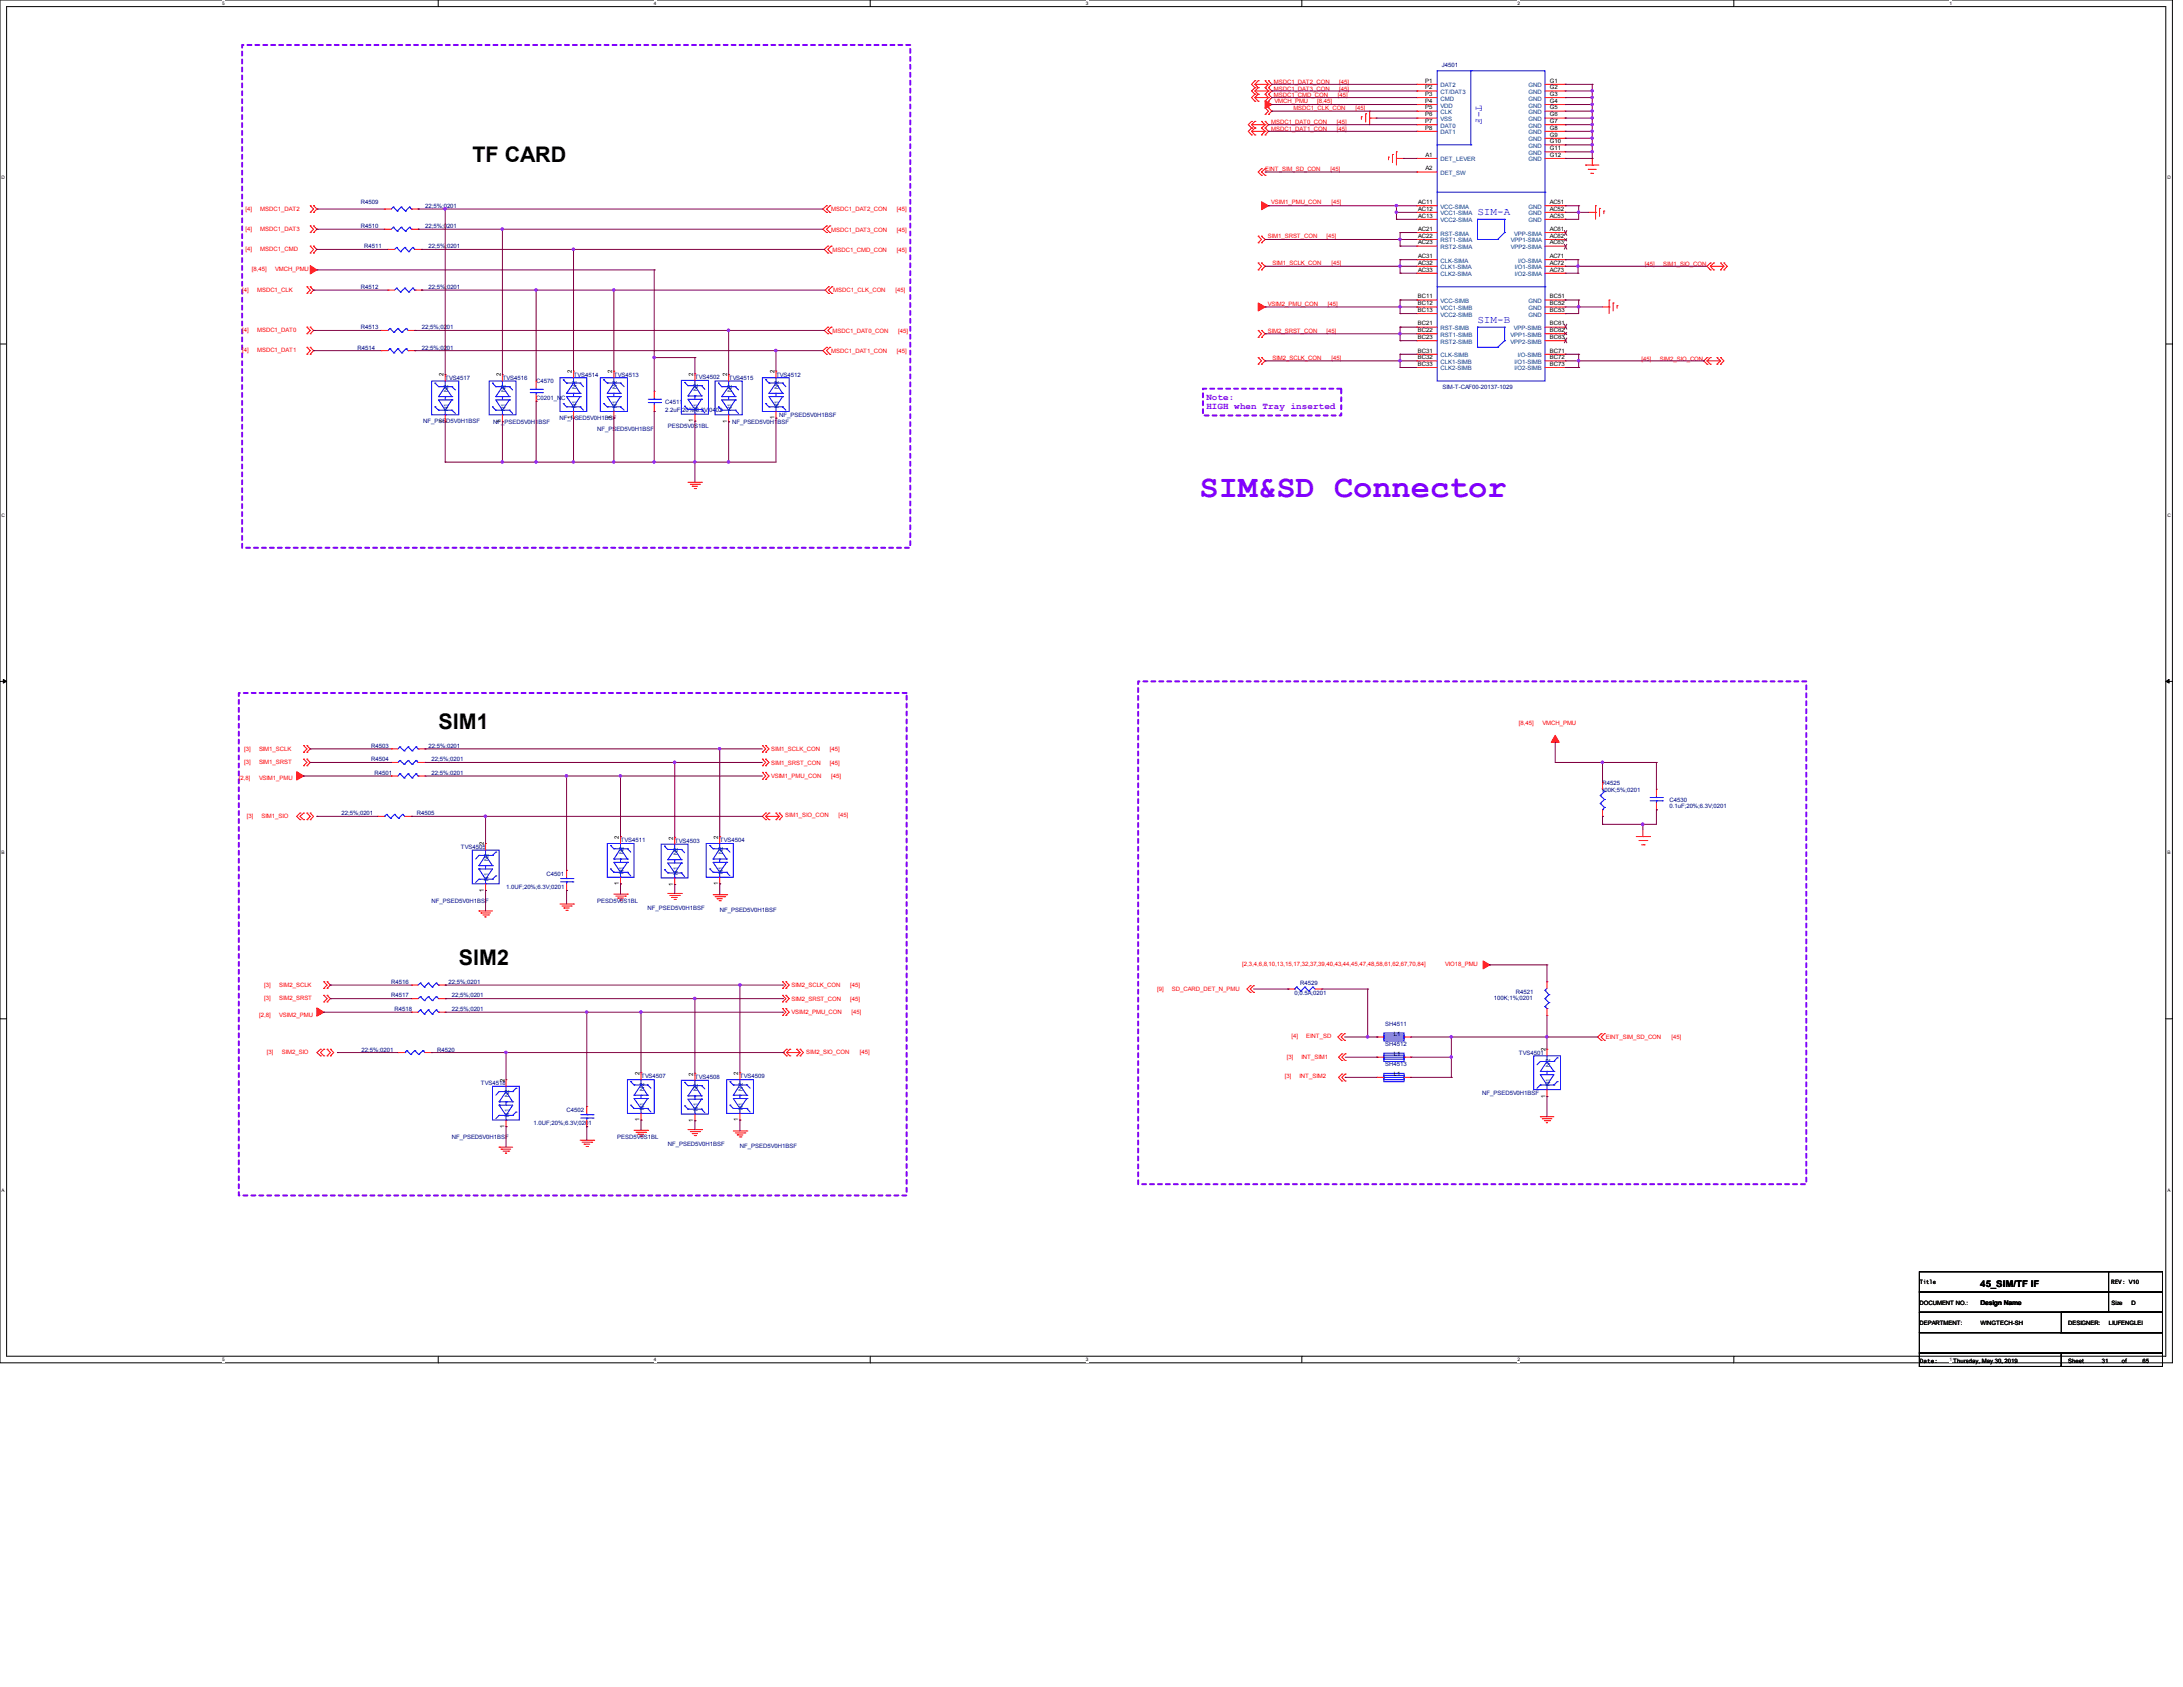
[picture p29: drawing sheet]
<svg xmlns="http://www.w3.org/2000/svg" width="279mm" height="216mm" viewBox="0 0 279 216" stroke-linecap="round" stroke-linejoin="round" font-family="sans-serif">
<defs><g id="words">
<text font-size="4.1" fill="#8000ff" x="153.5" y="63.5">SIM&amp;SD Connector</text>
<g font-size="2.8">
<text x="60.5" y="20.7">TF CARD</text>
<text x="56.1" y="93.3">SIM1</text>
<text x="58.7" y="123.5">SIM2</text>
</g>
<g font-size="1.4" fill="#00f">
<text x="188.9" y="13.4" transform="rotate(90 188.9 13.4)">T-F</text>
<text x="189.1" y="27.5">SIM-A</text>
<text x="189.1" y="41.3">SIM-B</text>
</g>
<g font-size="1.2" fill="#8000ff">
<text x="154.4" y="51.1">Note:</text>
<text x="154.4" y="52.3">HIGH when Tray inserted</text>
</g>
<text font-size="1.2" x="253.5" y="164.7">45_SIM/TF IF</text>
<g font-size=".8" fill="#f00">
<text x="163" y="10.7">MSDC1_DAT2_CON</text>
<text x="163" y="11.6">MSDC1_DAT3_CON</text>
<text x="171.4" y="10.7">[45]</text>
<text x="171.4" y="11.6">[45]</text>
<text x="162.7" y="15.9">MSDC1_DAT0_CON</text>
<text x="162.7" y="16.8">MSDC1_DAT1_CON</text>
<text x="163" y="12.4">MSDC1_CMD_CON</text>
<text x="163.1" y="13.1">VMCH_PMU</text>
<text x="165.5" y="14.1">MSDC1_CLK_CON</text>
<text x="168.6" y="13.1">[8,45]</text>
<text x="171.1" y="15.9">[45]</text>
<text x="171.1" y="16.8">[45]</text>
<text x="171.2" y="12.4">[45]</text>
<text x="173.5" y="14.1">[45]</text>
<text x="161.9" y="21.8">EINT_SIM_SD_CON</text>
<text x="170.3" y="21.8">[45]</text>
<text x="31.4" y="27">[4]</text>
<text x="31.4" y="29.5">[4]</text>
<text x="33.3" y="27">MSDC1_DAT2</text>
<text x="33.3" y="29.5">MSDC1_DAT3</text>
<text x="106.4" y="27.1">MSDC1_DAT2_CON</text>
<text x="106.4" y="29.6">MSDC1_DAT3_CON</text>
<text x="114.8" y="27.1">[45]</text>
<text x="114.8" y="29.6">[45]</text>
<text x="162.7" y="26.2">VSIM1_PMU_CON</text>
<text x="170.4" y="26.2">[45]</text>
<text x="31.4" y="32.1">[4]</text>
<text x="32.2" y="34.6">[8,45]</text>
<text x="33.3" y="32.1">MSDC1_CMD</text>
<text x="35.2" y="34.6">VMCH_PMU</text>
<text x="106.6" y="32.2">MSDC1_CMD_CON</text>
<text x="114.8" y="32.2">[45]</text>
<text x="162.3" y="30.5">SIM1_SRST_CON</text>
<text x="162.9" y="34">SIM1_SCLK_CON</text>
<text x="169.8" y="30.5">[45]</text>
<text x="170.4" y="34">[45]</text>
<text x="210.5" y="34">[45]</text>
<text x="212.9" y="34">SIM1_SIO_CON</text>
<text x="31" y="37.3">[4]</text>
<text x="32.9" y="37.3">MSDC1_CLK</text>
<text x="106.6" y="37.4">MSDC1_CLK_CON</text>
<text x="114.6" y="37.4">[45]</text>
<text x="162.3" y="39.1">VSIM2_PMU_CON</text>
<text x="169.9" y="39.1">[45]</text>
<text x="31" y="45.1">[4]</text>
<text x="31" y="42.5">[4]</text>
<text x="32.9" y="45.1">MSDC1_DAT1</text>
<text x="32.9" y="42.5">MSDC1_DAT0</text>
<text x="106.4" y="45.2">MSDC1_DAT1_CON</text>
<text x="106.6" y="42.6">MSDC1_DAT0_CON</text>
<text x="114.8" y="45.2">[45]</text>
<text x="114.9" y="42.6">[45]</text>
<text x="162.3" y="42.6">SIM2_SRST_CON</text>
<text x="162.9" y="46.1">SIM2_SCLK_CON</text>
<text x="169.8" y="42.6">[45]</text>
<text x="170.4" y="46.1">[45]</text>
<text x="210.1" y="46.1">[45]</text>
<text x="212.4" y="46.1">SIM2_SIO_CON</text>
<text x="194.4" y="92.8">[8,45]</text>
<text x="197.4" y="92.8">VMCH_PMU</text>
<text x="30.6" y="99.9">[2,8]</text>
<text x="31.2" y="96.1">[3]</text>
<text x="31.2" y="97.8">[3]</text>
<text x="33.1" y="96.1">SIM1_SCLK</text>
<text x="33.1" y="97.8">SIM1_SRST</text>
<text x="33.1" y="99.9">VSIM1_PMU</text>
<text x="98.7" y="96.1">SIM1_SCLK_CON</text>
<text x="98.7" y="97.9">SIM1_SRST_CON</text>
<text x="98.7" y="99.6">VSIM1_PMU_CON</text>
<text x="106.2" y="96.1">[45]</text>
<text x="106.2" y="97.9">[45]</text>
<text x="106.4" y="99.6">[45]</text>
<text x="31.6" y="104.7">[3]</text>
<text x="33.5" y="104.7">SIM1_SIO</text>
<text x="100.5" y="104.6">SIM1_SIO_CON</text>
<text x="107.3" y="104.6">[45]</text>
<text x="159" y="123.6">[2,3,4,6,8,10,13,15,17,32,37,39,40,43,44,45,47,48,58,61,62,67,70,84]</text>
<text x="185" y="123.6">VIO18_PMU</text>
<text x="33.1" y="130.1">[2,8]</text>
<text x="33.8" y="126.3">[3]</text>
<text x="33.8" y="128">[3]</text>
<text x="35.7" y="126.3">SIM2_SCLK</text>
<text x="35.7" y="128">SIM2_SRST</text>
<text x="35.7" y="130.1">VSIM2_PMU</text>
<text x="101.3" y="126.4">SIM2_SCLK_CON</text>
<text x="101.3" y="128.1">SIM2_SRST_CON</text>
<text x="101.3" y="129.8">VSIM2_PMU_CON</text>
<text x="108.8" y="126.4">[45]</text>
<text x="108.8" y="128.1">[45]</text>
<text x="109" y="129.8">[45]</text>
<text x="148.1" y="126.9">[9]</text>
<text x="150" y="126.9">SD_CARD_DET_N_PMU</text>
<text x="34.2" y="134.9">[3]</text>
<text x="36.1" y="134.9">SIM2_SIO</text>
<text x="103.2" y="134.8">SIM2_SIO_CON</text>
<text x="110" y="134.8">[45]</text>
<text x="164.7" y="135.5">[3]</text>
<text x="165.3" y="132.8">[4]</text>
<text x="166.6" y="135.5">INT_SIM1</text>
<text x="167.2" y="132.8">EINT_SD</text>
<text x="205.5" y="133">EINT_SIM_SD_CON</text>
<text x="213.9" y="133">[45]</text>
<text x="164.4" y="138">[3]</text>
<text x="166.3" y="138">INT_SIM2</text>
</g>
<g font-size=".8">
<text x="182.4" y="10.6">P1</text>
<text x="182.4" y="11.4">P2</text>
<text x="198.3" y="10.6">G1</text>
<text x="198.3" y="11.4">G2</text>
<text x="182.4" y="12.3">P3</text>
<text x="182.4" y="13.2">P4</text>
<text x="182.4" y="14">P5</text>
<text x="182.4" y="14.9">P6</text>
<text x="182.4" y="15.7">P7</text>
<text x="182.4" y="16.6">P8</text>
<text x="198.3" y="12.3">G3</text>
<text x="198.3" y="13.2">G4</text>
<text x="198.3" y="14">G5</text>
<text x="198.3" y="14.9">G6</text>
<text x="198.3" y="15.7">G7</text>
<text x="198.3" y="16.6">G8</text>
<text x="198.3" y="17.5">G9</text>
<text x="182.5" y="20.1">A1</text>
<text x="182.5" y="21.8">A2</text>
<text x="198.3" y="18.3">G10</text>
<text x="198.3" y="19.2">G11</text>
<text x="198.3" y="20.1">G12</text>
<text x="181.5" y="26.1">AC11</text>
<text x="181.5" y="27">AC12</text>
<text x="181.5" y="27.9">AC13</text>
<text x="181.5" y="29.5">AC21</text>
<text x="198.3" y="29.5">AC61</text>
<text x="198.3" y="26.1">AC51</text>
<text x="198.3" y="27">AC52</text>
<text x="198.3" y="27.9">AC53</text>
<text x="181.5" y="33">AC31</text>
<text x="181.5" y="33.9">AC32</text>
<text x="181.5" y="34.8">AC33</text>
<text x="181.5" y="30.4">AC22</text>
<text x="181.5" y="31.3">AC23</text>
<text x="198.3" y="30.4">AC62</text>
<text x="198.3" y="31.3">AC63</text>
<text x="198.3" y="33">AC71</text>
<text x="198.3" y="33.9">AC72</text>
<text x="198.3" y="34.8">AC73</text>
<text x="181.5" y="38.2">BC11</text>
<text x="181.5" y="39.1">BC12</text>
<text x="181.5" y="39.9">BC13</text>
<text x="181.5" y="41.7">BC21</text>
<text x="198.3" y="41.7">BC61</text>
<text x="198.3" y="38.2">BC51</text>
<text x="198.3" y="39.1">BC52</text>
<text x="198.3" y="39.9">BC53</text>
<text x="73.2" y="47.8" transform="rotate(-90 73.2 47.8)">2</text>
<text x="78.4" y="47.8" transform="rotate(-90 78.4 47.8)">2</text>
<text x="99.1" y="47.8" transform="rotate(-90 99.1 47.8)">2</text>
<text x="181.5" y="45.1">BC31</text>
<text x="181.5" y="46">BC32</text>
<text x="181.5" y="46.8">BC33</text>
<text x="181.5" y="42.5">BC22</text>
<text x="181.5" y="43.4">BC23</text>
<text x="198.3" y="46">BC72</text>
<text x="198.3" y="46.8">BC73</text>
<text x="198.3" y="45.1">BC71</text>
<text x="198.3" y="42.5">BC62</text>
<text x="198.3" y="43.4">BC63</text>
<text x="56.8" y="48.2" transform="rotate(-90 56.8 48.2)">2</text>
<text x="64.1" y="48.2" transform="rotate(-90 64.1 48.2)">2</text>
<text x="73.2" y="53.7" transform="rotate(-90 73.2 53.7)">1</text>
<text x="78.4" y="53.7" transform="rotate(-90 78.4 53.7)">1</text>
<text x="88.7" y="48.1" transform="rotate(-90 88.7 48.1)">2</text>
<text x="93.1" y="48.2" transform="rotate(-90 93.1 48.2)">2</text>
<text x="99.1" y="53.7" transform="rotate(-90 99.1 53.7)">1</text>
<text x="56.8" y="54.1" transform="rotate(-90 56.8 54.1)">1</text>
<text x="64.1" y="54.1" transform="rotate(-90 64.1 54.1)">1</text>
<text x="88.7" y="54" transform="rotate(-90 88.7 54)">1</text>
<text x="93.1" y="54.1" transform="rotate(-90 93.1 54.1)">1</text>
<text x="79.2" y="107.4" transform="rotate(-90 79.2 107.4)">2</text>
<text x="86.2" y="107.4" transform="rotate(-90 86.2 107.4)">2</text>
<text x="91.9" y="107.4" transform="rotate(-90 91.9 107.4)">2</text>
<text x="61.9" y="108.2" transform="rotate(-90 61.9 108.2)">2</text>
<text x="79.2" y="113.3" transform="rotate(-90 79.2 113.3)">1</text>
<text x="86.2" y="113.4" transform="rotate(-90 86.2 113.4)">1</text>
<text x="91.9" y="113.3" transform="rotate(-90 91.9 113.3)">1</text>
<text x="61.9" y="114.1" transform="rotate(-90 61.9 114.1)">1</text>
<text x="81.8" y="137.6" transform="rotate(-90 81.8 137.6)">2</text>
<text x="88.7" y="137.7" transform="rotate(-90 88.7 137.7)">2</text>
<text x="94.5" y="137.6" transform="rotate(-90 94.5 137.6)">2</text>
<text x="178.4" y="135.2">L1</text>
<text x="178.4" y="137.8">L1</text>
<text x="178.4" y="132.6">L1</text>
<text x="197.8" y="134.5" transform="rotate(-90 197.8 134.5)">2</text>
<text x="64.6" y="138.4" transform="rotate(-90 64.6 138.4)">2</text>
<text x="81.8" y="143.5" transform="rotate(-90 81.8 143.5)">1</text>
<text x="88.7" y="143.6" transform="rotate(-90 88.7 143.6)">1</text>
<text x="94.5" y="143.5" transform="rotate(-90 94.5 143.5)">1</text>
<text x="197.8" y="140.5" transform="rotate(-90 197.8 140.5)">1</text>
<text x="64.6" y="144.4" transform="rotate(-90 64.6 144.4)">1</text>
<text x="245.7" y="167">DOCUMENT NO.:</text>
<text x="245.7" y="164.3">Title</text>
<text x="253.5" y="167">Design Name</text>
<text x="270.2" y="164.3">REV: V10</text>
<text x="270.2" y="167">Size</text>
<text x="272.8" y="167">D</text>
<text x="245.7" y="169.5">DEPARTMENT:</text>
<text x="253.5" y="169.5">WINGTECH-SH</text>
<text x="264.7" y="169.5">DESIGNER:</text>
<text x="269.9" y="169.5">LIUFENGLEI</text>
<text x="245.7" y="174.4">Date:</text>
<text x="250" y="174.4">Thursday, May 30, 2019</text>
<text x="264.7" y="174.4">Sheet</text>
<text x="269" y="174.4">31</text>
<text x="271.6" y="174.4">of</text>
<text x="274.2" y="174.4">65</text>
</g>
<g font-size=".8" fill="#004080">
<text x="184.4" y="11.2">DAT2</text>
<text x="195.6" y="11.2">GND</text>
<text x="184.4" y="12">CT/DAT3</text>
<text x="184.4" y="12.9">CMD</text>
<text x="184.4" y="13.8">VDD</text>
<text x="184.4" y="14.6">CLK</text>
<text x="184.4" y="15.5">VSS</text>
<text x="184.4" y="16.3">DAT0</text>
<text x="184.4" y="17.2">DAT1</text>
<text x="195.6" y="12">GND</text>
<text x="195.6" y="12.9">GND</text>
<text x="195.6" y="13.8">GND</text>
<text x="195.6" y="14.6">GND</text>
<text x="195.6" y="15.5">GND</text>
<text x="195.6" y="16.3">GND</text>
<text x="195.6" y="17.2">GND</text>
<text x="184.4" y="20.7">DET_LEVER</text>
<text x="184.4" y="22.4">DET_SW</text>
<text x="195.6" y="18.1">GND</text>
<text x="195.6" y="18.9">GND</text>
<text x="195.6" y="19.8">GND</text>
<text x="195.6" y="20.7">GND</text>
<text x="184.4" y="26.7">VCC-SIMA</text>
<text x="184.4" y="27.6">VCC1-SIMA</text>
<text x="184.4" y="28.4">VCC2-SIMA</text>
<text x="195.6" y="26.7">GND</text>
<text x="195.6" y="27.6">GND</text>
<text x="195.6" y="28.4">GND</text>
<text x="184.4" y="30.1">RST-SIMA</text>
<text x="184.4" y="31">RST1-SIMA</text>
<text x="184.4" y="33.6">CLK-SIMA</text>
<text x="184.4" y="34.5">CLK1-SIMA</text>
<text x="184.4" y="31.9">RST2-SIMA</text>
<text x="184.4" y="35.3">CLK2-SIMA</text>
<text x="193.4" y="31">VPP1-SIMA</text>
<text x="193.4" y="31.9">VPP2-SIMA</text>
<text x="193.8" y="30.1">VPP-SIMA</text>
<text x="193.9" y="34.5">I/O1-SIMA</text>
<text x="193.9" y="35.3">I/O2-SIMA</text>
<text x="194.3" y="33.6">I/O-SIMA</text>
<text x="184.4" y="38.8">VCC-SIMB</text>
<text x="184.4" y="39.7">VCC1-SIMB</text>
<text x="184.4" y="40.5">VCC2-SIMB</text>
<text x="195.6" y="38.8">GND</text>
<text x="195.6" y="39.7">GND</text>
<text x="195.6" y="40.5">GND</text>
<text x="184.4" y="42.2">RST-SIMB</text>
<text x="184.4" y="45.7">CLK-SIMB</text>
<text x="184.4" y="43.1">RST1-SIMB</text>
<text x="184.4" y="46.6">CLK1-SIMB</text>
<text x="184.4" y="44">RST2-SIMB</text>
<text x="184.4" y="47.4">CLK2-SIMB</text>
<text x="193.3" y="43.1">VPP1-SIMB</text>
<text x="193.3" y="44">VPP2-SIMB</text>
<text x="193.8" y="42.2">VPP-SIMB</text>
<text x="193.9" y="46.6">I/O1-SIMB</text>
<text x="193.9" y="47.4">I/O2-SIMB</text>
<text x="194.3" y="45.7">I/O-SIMB</text>
<text x="57.4" y="52.7" transform="rotate(-90 57.4 52.7)">N1</text>
<text x="57.4" y="50.2" transform="rotate(-90 57.4 50.2)">N2</text>
<text x="64.7" y="52.7" transform="rotate(-90 64.7 52.7)">N1</text>
<text x="64.7" y="50.2" transform="rotate(-90 64.7 50.2)">N2</text>
<text x="73.8" y="52.2" transform="rotate(-90 73.8 52.2)">N1</text>
<text x="73.8" y="49.7" transform="rotate(-90 73.8 49.7)">N2</text>
<text x="79" y="52.2" transform="rotate(-90 79 52.2)">N1</text>
<text x="79" y="49.7" transform="rotate(-90 79 49.7)">N2</text>
<text x="89.3" y="52.6" transform="rotate(-90 89.3 52.6)">N1</text>
<text x="89.3" y="50.1" transform="rotate(-90 89.3 50.1)">N2</text>
<text x="93.6" y="52.7" transform="rotate(-90 93.6 52.7)">N1</text>
<text x="93.6" y="50.2" transform="rotate(-90 93.6 50.2)">N2</text>
<text x="99.7" y="52.2" transform="rotate(-90 99.7 52.2)">N1</text>
<text x="99.7" y="49.7" transform="rotate(-90 99.7 49.7)">N2</text>
<text x="62.5" y="112.7" transform="rotate(-90 62.5 112.7)">N1</text>
<text x="62.5" y="110.2" transform="rotate(-90 62.5 110.2)">N2</text>
<text x="79.8" y="111.8" transform="rotate(-90 79.8 111.8)">N1</text>
<text x="79.8" y="109.3" transform="rotate(-90 79.8 109.3)">N2</text>
<text x="86.7" y="111.9" transform="rotate(-90 86.7 111.9)">N1</text>
<text x="86.7" y="109.4" transform="rotate(-90 86.7 109.4)">N2</text>
<text x="92.5" y="111.8" transform="rotate(-90 92.5 111.8)">N1</text>
<text x="92.5" y="109.3" transform="rotate(-90 92.5 109.3)">N2</text>
<text x="198.4" y="136.5" transform="rotate(-90 198.4 136.5)">N2</text>
<text x="65.2" y="142.9" transform="rotate(-90 65.2 142.9)">N1</text>
<text x="65.2" y="140.4" transform="rotate(-90 65.2 140.4)">N2</text>
<text x="82.4" y="142.1" transform="rotate(-90 82.4 142.1)">N1</text>
<text x="82.4" y="139.6" transform="rotate(-90 82.4 139.6)">N2</text>
<text x="89.3" y="142.2" transform="rotate(-90 89.3 142.2)">N1</text>
<text x="89.3" y="139.7" transform="rotate(-90 89.3 139.7)">N2</text>
<text x="95.1" y="142.1" transform="rotate(-90 95.1 142.1)">N1</text>
<text x="95.1" y="139.6" transform="rotate(-90 95.1 139.6)">N2</text>
<text x="198.4" y="139" transform="rotate(-90 198.4 139)">N1</text>
</g>
<g font-size=".8" fill="#000080">
<text x="184.5" y="8.6">J4501</text>
<text x="46.2" y="26.2">R4509</text>
<text x="46.2" y="29.2">R4510</text>
<text x="54.4" y="26.6">22;5%;0201</text>
<text x="54.4" y="29.2">22;5%;0201</text>
<text x="46.6" y="31.8">R4511</text>
<text x="54.8" y="31.8">22;5%;0201</text>
<text x="46.2" y="37">R4512</text>
<text x="54.8" y="37">22;5%;0201</text>
<text x="45.8" y="44.7">R4514</text>
<text x="46.2" y="42.2">R4513</text>
<text x="54" y="42.2">22;5%;0201</text>
<text x="54" y="44.7">22;5%;0201</text>
<text x="57" y="48.6">TVS4517</text>
<text x="64.3" y="48.6">TVS4516</text>
<text x="68.6" y="49.1">C4570</text>
<text x="68.6" y="51.2">C0201_NC</text>
<text x="71.6" y="53.8">NF_PSED5V0H1BSF</text>
<text x="73.4" y="48.2">TVS4514</text>
<text x="78.6" y="48.2">TVS4513</text>
<text x="85.1" y="51.6">C4511</text>
<text x="85.1" y="52.7">2.2uF;20%;6.3V;0402</text>
<text x="88.9" y="48.6">TVS4502</text>
<text x="93.3" y="48.6">TVS4515</text>
<text x="99.3" y="48.2">TVS4512</text>
<text x="99.7" y="53.4">NF_PSED5V0H1BSF</text>
<text x="184.6" y="49.8">SIM-T-CAF00-20137-1029</text>
<text x="54.1" y="54.1">NF_PSE</text>
<text x="57.1" y="54.1">D5V0H1BSF</text>
<text x="63.1" y="54.2">NF_PSED5V0H1BSF</text>
<text x="76.4" y="55.1">NF_PSED5V0H1BSF</text>
<text x="85.5" y="54.8">PESD5V0S1BL</text>
<text x="93.7" y="54.2">NF_PSED5V0H1BSF</text>
<text x="47.5" y="95.7">R4503</text>
<text x="54.8" y="95.7">22;5%;0201</text>
<text x="47.5" y="97.4">R4504</text>
<text x="47.9" y="99.1">R4501</text>
<text x="55.2" y="97.4">22;5%;0201</text>
<text x="55.2" y="99.1">22;5%;0201</text>
<text x="204.9" y="101.3">100K;5%;0201</text>
<text x="205.1" y="100.5">R4525</text>
<text x="43.7" y="104.4">22;5%;0201</text>
<text x="53.3" y="104.4">R4505</text>
<text x="79.4" y="107.8">TVS4511</text>
<text x="86.4" y="107.9">TVS4503</text>
<text x="92.1" y="107.8">TVS4504</text>
<text x="213.7" y="102.6">C4530</text>
<text x="213.7" y="103.4">0.1uF;20%;6.3V;0201</text>
<text x="59" y="108.7">TVS4505</text>
<text x="64.8" y="113.8">1.0UF;20%;6.3V;0201</text>
<text x="69.9" y="112.1">C4501</text>
<text x="55.2" y="115.6">NF_PSED5V0H1BSF</text>
<text x="76.4" y="115.6">PESD5V0S1BL</text>
<text x="82.9" y="116.4">NF_PSED5V0H1BSF</text>
<text x="92.1" y="116.8">NF_PSED5V0H1BSF</text>
<text x="50.1" y="125.9">R4516</text>
<text x="57.4" y="125.9">22;5%;0201</text>
<text x="50.1" y="127.6">R4517</text>
<text x="50.5" y="129.4">R4518</text>
<text x="57.8" y="129.4">22;5%;0201</text>
<text x="57.8" y="127.6">22;5%;0201</text>
<text x="165.7" y="127.3">0;0.5A;0201</text>
<text x="166.4" y="126">R4529</text>
<text x="177.3" y="131.3">SH4511</text>
<text x="191.2" y="128">100K;1%;0201</text>
<text x="194" y="127.2">R4521</text>
<text x="46.3" y="134.6">22;5%;0201</text>
<text x="56" y="134.6">R4520</text>
<text x="177.3" y="133.9">SH4512</text>
<text x="177.3" y="136.4">SH4513</text>
<text x="194.4" y="135">TVS4501</text>
<text x="61.6" y="138.9">TVS4518</text>
<text x="68.3" y="144">1.0UF;20%;6.3V;0201</text>
<text x="72.5" y="142.3">C4502</text>
<text x="82" y="138">TVS4507</text>
<text x="88.9" y="138.1">TVS4508</text>
<text x="94.7" y="138">TVS4509</text>
<text x="189.7" y="140.2">NF_PSED5V0H1BSF</text>
<text x="57.8" y="145.8">NF_PSED5V0H1BSF</text>
<text x="79" y="145.8">PESD5V0S1BL</text>
<text x="85.5" y="146.6">NF_PSED5V0H1BSF</text>
<text x="94.7" y="147">NF_PSED5V0H1BSF</text>
</g>
<g font-size=".6">
<text x="28.4" y=".6">5</text>
<text x="83.7" y=".6">4</text>
<text x="139" y=".6">3</text>
<text x="194.2" y=".6">2</text>
<text x="249.5" y=".6">1</text>
<text x=".2" y="22.9">D</text>
<text x="277.4" y="22.9">D</text>
<text x=".2" y="66.1">C</text>
<text x="277.4" y="66.1">C</text>
<text x=".2" y="109.3">B</text>
<text x="277.4" y="109.3">B</text>
<text x=".2" y="152.5">A</text>
<text x="277.4" y="152.5">A</text>
<text x="28.4" y="174.2">5</text>
<text x="83.7" y="174.2">4</text>
<text x="139" y="174.2">3</text>
<text x="194.2" y="174.2">2</text>
<text x="249.5" y="174.2">1</text>
</g>
</g></defs>
<path d="M0 0h278v174.4h-278zM.8 .8h276.4v172.8h-276.4z" fill="none" stroke="#000" stroke-width=".13"/>
<g fill="#fff">
<path d="M28.4 .1h.3v.7h-.3z"/>
<path d="M28.4 173.7h.3v.6h-.3z"/>
</g>
<path d="M56.1 0v.8M56.1 173.6v.8" fill="none" stroke="#000" stroke-width=".13"/>
<g fill="#fff">
<path d="M83.7 .1h.3v.7h-.3z"/>
<path d="M83.7 173.7h.3v.6h-.3z"/>
</g>
<path d="M111.4 0v.8M111.4 173.6v.8" fill="none" stroke="#000" stroke-width=".13"/>
<g fill="#fff">
<path d="M139 .1h.3v.7h-.3z"/>
<path d="M139 173.7h.3v.6h-.3z"/>
</g>
<path d="M166.6 0v.8M166.6 173.6v.8" fill="none" stroke="#000" stroke-width=".13"/>
<g fill="#fff">
<path d="M194.2 .1h.3v.7h-.3z"/>
<path d="M194.2 173.7h.3v.6h-.3z"/>
</g>
<path d="M221.9 0v.8M221.9 173.6v.8" fill="none" stroke="#000" stroke-width=".13"/>
<g fill="#fff">
<path d="M249.5 .1h.3v.7h-.3z"/>
<path d="M249.5 173.7h.3v.6h-.3z"/>
<path d="M.2 22.4h.4v.7h-.4z"/>
<path d="M277.4 22.4h.4v.7h-.4z"/>
<path d="M.2 65.6h.4v.7h-.4z"/>
<path d="M277.4 65.6h.4v.7h-.4z"/>
</g>
<path d="M0 44h.8M277.2 44h.8" fill="none" stroke="#000" stroke-width=".13"/>
<g fill="#fff">
<path d="M.2 108.8h.4v.7h-.4z"/>
<path d="M277.4 108.8h.4v.7h-.4z"/>
</g>
<path d="M0 87.2h.8M277.2 87.2h.8" fill="none" stroke="#000" stroke-width=".13"/>
<path d="M.4 87l.4 .2-.4 .2zM277.2 87.2l.4-.2v.4z" fill="#000" stroke="#000" stroke-width=".13"/>
<g fill="#fff">
<path d="M.2 152h.4v.7h-.4z"/>
<path d="M277.4 152h.4v.7h-.4z"/>
</g>
<path d="M0 130.4h.8M277.2 130.4h.8M245.7 170.6h31.1v2.5h-31.1zM245.7 167.9h31.1v2.7h-31.1zM245.7 162.8h24.2v2.6h-24.2zM245.7 165.4h24.2v2.5h-24.2zM245.7 173.1h18.1v1.8h-18.1zM263.8 173.1h13v1.8h-13zM263.8 167.9h13v2.7h-13zM269.9 162.8h6.9v2.6h-6.9zM269.9 165.4h6.9v2.5h-6.9z" fill="none" stroke="#000" stroke-width=".13"/>
<path d="M31 5.8h85.5v64.3h-85.5zM154 49.7h17.7v3.5h-17.7zM30.6 88.7h85.4v64.3h-85.4zM145.7 87.2h85.5v64.4h-85.5z" fill="none" stroke="#8000ff" stroke-width=".25" stroke-dasharray=".5 .5"/>
<g fill="none" stroke="#f00" stroke-width=".13">
<path d="M160.2 15.5h.1M160.2 16.4h.1M160.2 17.3h.1M160.2 16l.4 .4M160.2 16h1.7M160.2 16.8l.4 .5M160.2 16.8h1.7M160.2 16.4l-.4 .4 .4 .5M160.2 15.5l-.4 .5 .4 .4M160.6 10.3l-.4 .5 .4 .4M160.6 11.2l-.4 .4 .4 .5M160.6 12.1l-.4 .4 .4 .5"/>
<path d="M160.6 16.4l-.4 .4M160.6 15.5l-.4 .5M160.6 10.3h.1M160.6 11.2h.1M160.6 12.1h.1M160.6 13h.1M160.6 15.5h.1M160.6 16.4h.1M160.6 17.3h.1M160.6 10.8l.4 .4M160.6 10.8h1.7M160.6 11.6l.4 .5"/>
<path d="M160.6 11.6h1.7M160.6 12.5l.4 .5M160.6 12.5h1.7M161 10.3l-.4 .5M161 11.2l-.4 .4M161 12.1l-.4 .4M161 10.3h.1M161 11.2h.1M161 12.1h.1M161 13h.1M161.5 15.5h.1M161.5 16.4h.1"/>
<path d="M161.5 17.3h.1M161.5 15.5l.4 .5M161.5 16.4l.4 .4M161.9 10.3h.1M161.9 11.2h.1M161.9 12.1h.1M161.9 13h.1M161.9 13.8h.1M161.9 14.6h.1M161.9 16.4h.1M161.9 15.5h.1M161.9 16h.1"/>
<path d="M161.9 17.3h.1M161.9 16.8h.1M161.9 16l-.4 .4M161.9 16.8l-.4 .5M161.9 12.1l.4 .4M161.9 10.3l.4 .5M161.9 11.2l.4 .4M161.9 13.8l.4 .4-.4 .4M161.9 15.5l.4 .5-.4 .4M161.9 16.4l.4 .4-.4 .5M162.3 10.3l.5 .5-.5 .4M162.3 13.8l.5 .4-.5 .4"/>
<path d="M162.3 11.2l.5 .4-.5 .5M162.3 12.1l.5 .4-.5 .5M162.3 11.2h.1M162.3 10.3h.1M162.3 10.8h.1M162.3 12.1h.1M162.3 11.6h.1M162.3 13h.1M162.3 12.5h.1M162.3 14.6h.1M162.3 13.8h.1M162.3 10.8l-.4 .4"/>
<path d="M162.3 11.6l-.4 .5M162.3 12.5l-.4 .5M174.2 14.9h.1M174.2 14.9v.4M174.8 14.6h.1M174.8 14.6v1M175.3 15.1h.8M175.3 15.1h.1M175.3 14.2h.1M175.3 14.2v1.8M178.2 19.8h.1M178.2 19.8v1"/>
<path d="M178.7 19.4h.1M178.7 19.4v1.7M181.4 10.8h.1M181.4 11.6h.1M181.4 12.5h.1M181.4 13.4h.1M181.4 14.2h.1M181.4 15.1h.1M181.4 16h.1M181.4 16.8h.1M181.4 15.1h2.5M181.4 10.8h2.5"/>
<path d="M181.4 11.6h2.5M181.4 12.5h2.5M181.4 16h2.5M181.4 16.8h2.5M181.4 13.4h2.5M181.4 14.2h2.5M197.7 15.1h2.6M197.7 10.8h2.6M197.7 11.6h2.6M197.7 12.5h2.6M197.7 16h2.6M197.7 16.8h2.6"/>
<path d="M197.7 13.4h2.6M197.7 14.2h2.6M197.7 17.7h2.6M197.7 18.5h2.6M197.7 19.4h2.6M200.3 10.8h.1M200.3 11.6h.1M200.3 12.5h.1M200.3 13.4h.1M200.3 14.2h.1M200.3 15.1h.1M200.3 16h.1"/>
<path d="M200.3 16.8h.1M200.3 17.7h.1M200.3 18.5h.1M200.3 19.4h.1M39.3 36.7l.4 .4-.4 .4M39.3 36.7h.1M39.3 37.5h.1M39.7 31.5h.1M39.7 32.4h.1M39.7 26.3h.1M39.7 27.2h.1M39.7 28.9h.1"/>
<path d="M39.7 29.8h.1M39.7 37.5h.1M39.7 36.7h.1M39.7 31.5l.4 .4-.4 .5M39.7 26.3l.4 .5-.4 .4M39.7 28.9l.4 .4-.4 .5M39.7 36.7l.4 .4-.4 .4M40.1 31.5l.5 .4-.5 .5M40.1 26.3l.5 .5-.5 .4M40.1 28.9l.5 .4-.5 .5M40.1 32.4h.1M40.1 31.5h.1"/>
<path d="M40.1 27.2h.1M40.1 26.3h.1M40.1 29.8h.1M40.1 28.9h.1M49.2 26.8h.1M49.2 29.3h.1M49.2 26.8h.9M49.2 29.3h.9M49.7 37.1h.1M49.7 31.9h.1M49.7 37.1h.8M49.7 31.9h.8"/>
<path d="M52.7 26.8h.8M52.7 29.3h.8M53.1 37.1h.9M53.1 31.9h.9M53.5 26.8h.1M53.5 29.3h.1M54 37.1h.1M54 31.9h.1M105.8 26.3l-.5 .5 .5 .4M105.8 28.9l-.5 .4 .5 .5M105.8 26.3h.1M105.8 27.2h.1"/>
<path d="M105.8 28.9h.1M105.8 29.8h.1M106 31.5h.1M106 32.4h.1M106 31.5l-.5 .4 .5 .5M106 36.7l-.4 .4 .4 .4M106 36.7h.1M106 37.5h.1M106.2 27.2h.1M106.2 26.3h.1M106.2 29.8h.1M106.2 28.9h.1"/>
<path d="M106.2 26.3l-.4 .5 .4 .4M106.2 28.9l-.4 .4 .4 .5M106.4 31.5l-.4 .4 .4 .5M106.4 32.4h.1M106.4 31.5h.1M106.5 37.5h.1M106.5 36.7h.1M106.5 36.7l-.5 .4 .5 .4M161 30.2l.5 .4-.5 .5M161 33.7l.5 .4-.5 .4M161 30.2h.1M161 31.1h.1"/>
<path d="M161 33.7h.1M161 34.5h.1M161.5 21.6h.1M161.5 22.4h.1M161.5 31.1h.1M161.5 30.2h.1M161.5 34.5h.1M161.5 33.7h.1M161.5 30.2l.4 .4-.4 .5M161.5 33.7l.4 .4-.4 .4M161.5 21.6l-.5 .4 .5 .4M161.9 21.6l-.4 .4 .4 .4"/>
<path d="M161.9 21.6h.1M161.9 22.4h.1M177.7 20.1h.1M177.7 20.1v.3M178.7 20.3h.9M178.7 20.3h.1M181.4 26.3h.1M181.4 29.8h.1M181.4 38.4h.1M181.4 20.3h.1M181.4 22h.1M181.4 27.2h.1"/>
<path d="M181.4 30.6h.1M181.4 33.2h.1M181.4 34.1h.1M181.4 39.3h.1M181.4 28.1h.1M181.4 31.5h.1M181.4 35h.1M181.4 20.3h2.5M181.4 27.2h2.5M181.4 39.3h2.5M181.4 34.1h2.5M181.4 26.3h2.5"/>
<path d="M181.4 29.8h2.5M181.4 38.4h2.5M181.4 33.2h2.5M181.4 22h2.5M181.4 30.6h2.5M181.4 28.1h2.5M181.4 31.5h2.5M181.4 35h2.5M197.7 20.3h2.6M197.7 27.2h2.6M197.7 39.3h2.6M197.7 34.1h2.6"/>
<path d="M197.7 26.3h2.6M197.7 29.8h2.6M197.7 38.4h2.6M197.7 33.2h2.6M197.7 30.6h2.6M197.7 28.1h2.6M197.7 31.5h2.6M197.7 35h2.6M200.3 20.3h.1M200.3 26.3h.1M200.3 29.8h.1M200.3 33.2h.1"/>
<path d="M200.3 38.4h.1M200.3 27.2h.1M200.3 30.6h.1M200.3 34.1h.1M200.3 39.3h.1M200.3 28.1h.1M200.3 31.5h.1M200.3 35h.1M202.9 21.1h1.7M202.9 21.1h.1M203.3 21.7h.1M203.3 21.7h1"/>
<path d="M203.4 27.2h.8M203.6 22.2h.4M203.6 22.2h.1M203.8 21.1h.1M203.8 20.3v.8M204.2 27.2h.1M204.2 26.3h.1M204.2 26.3v1.8M204.7 26.7h.1M204.7 26.7v1M205.1 39.3h.9M205.3 27h.1"/>
<path d="M205.3 27v.3M206 39.3h.1M206 38.4h.1M206 38.4v1.7M206.5 38.8h.1M206.5 38.8v1M207 39.1h.1M207 39.1v.4M218.9 34.1h1.7M218.9 33.7l-.4 .4 .4 .4M218.9 34.5h.1M218.9 33.7h.1"/>
<path d="M218.9 34.1h.1M218.9 34.1l.4 .4M219.3 33.7h.1M219.3 34.5h.1M219.3 33.7l-.4 .4M220.2 33.7h.1M220.2 34.5h.1M220.2 33.7l.4 .4M220.6 33.7h.1M220.6 34.5h.1M220.6 34.1l-.4 .4M220.6 33.7l.5 .4-.5 .4"/>
<path d="M39.3 44.5l.4 .4-.4 .4M39.3 41.9l.4 .4-.4 .4M39.3 44.4h.1M39.3 45.3h.1M39.3 41.9h.1M39.3 42.7h.1M39.7 45.3h.1M39.7 44.4h.1M39.7 42.7h.1M39.7 41.9h.1M39.7 44.5l.4 .4-.4 .4M39.7 41.9l.4 .4-.4 .4"/>
<path d="M48.8 42.3h.9M48.8 44.9h.9M48.8 42.3h.1M48.8 44.9h.1M52.2 42.3h.9M52.2 44.9h.9M53.1 42.3h.1M53.1 44.9h.1M57 54h.1M57 47.9h.1M57 47.9v.9M57 53.1v.9"/>
<path d="M64.3 54h.1M64.3 47.9h.1M64.3 47.9v.9M64.3 53.1v.9M68.6 48.8h.1M68.6 51.4h.1M68.6 48.8v.9M68.6 50.5v.9M73.4 53.5h.1M73.4 47.5h.1M73.4 47.5v.8M73.4 52.7v.8"/>
<path d="M78.6 53.5h.1M78.6 47.5h.1M78.6 47.5v.8M78.6 52.7v.8M83.7 50.1h.1M83.7 52.7h.1M83.7 50.1v.8M83.7 51.8v.9M88.9 53.9h.1M88.9 47.8h.1M88.9 47.8v.9M88.9 53v.9"/>
<path d="M93.3 54h.1M93.3 47.9h.1M93.3 47.9v.9M93.3 53.1v.9M99.3 53.5h.1M99.3 47.5h.1M99.3 47.5v.8M99.3 52.7v.8M105.8 44.5l-.5 .4 .5 .4M105.8 44.4h.1M105.8 45.3h.1M106 41.9h.1"/>
<path d="M106 42.7h.1M106 41.9l-.5 .4 .5 .4M106.2 45.3h.1M106.2 44.4h.1M106.2 44.5l-.4 .4 .4 .4M106.4 41.9l-.4 .4 .4 .4M106.4 42.7h.1M106.4 41.9h.1M161 42.3l.5 .4-.5 .5M161 45.8l.5 .4-.5 .4M161 42.3h.1M161 43.2h.1"/>
<path d="M161 45.8h.1M161 46.6h.1M161.5 43.2h.1M161.5 42.3h.1M161.5 46.6h.1M161.5 45.8h.1M161.5 42.3l.4 .4-.4 .5M161.5 45.8l.4 .4-.4 .4M181.4 41.9h.1M181.4 45.3h.1M181.4 42.7h.1M181.4 46.2h.1"/>
<path d="M181.4 40.1h.1M181.4 43.6h.1M181.4 47h.1M181.4 46.2h2.5M181.4 41.9h2.5M181.4 45.3h2.5M181.4 42.7h2.5M181.4 40.1h2.5M181.4 43.6h2.5M181.4 47h2.5M197.7 46.2h2.6M197.7 41.9h2.6"/>
<path d="M197.7 45.3h2.6M197.7 42.7h2.6M197.7 40.1h2.6M197.7 43.6h2.6M197.7 47h2.6M200.3 41.9h.1M200.3 45.3h.1M200.3 42.7h.1M200.3 46.2h.1M200.3 40.1h.1M200.3 43.6h.1M200.3 47h.1"/>
<path d="M218.5 46.2h1.7M218.5 45.8l-.4 .4 .4 .4M218.5 46.6h.1M218.5 45.8h.1M218.5 46.2h.1M218.5 46.2l.4 .4M218.9 45.8l-.4 .4M218.9 45.8h.1M218.9 46.6h.1M219.8 45.8h.1M219.8 46.6h.1M219.8 45.8l.4 .4"/>
<path d="M220.2 45.8h.1M220.2 46.6h.1M220.2 46.2l-.4 .4M220.2 45.8l.4 .4-.4 .4M88.1 61.7h1.7M88.3 62h1.2M88.6 62.2h.7M88.6 62.2h.1M88.9 62.5h.1M89 62.5h.1M89.5 62h.1M89.8 61.7h.1"/>
<path d="M38.9 95.4l.4 .4-.4 .5M38.9 97.2l.4 .4-.4 .4M38.9 95.4h.1M38.9 96.3h.1M38.9 97.2h.1M38.9 98h.1M39.3 95.4l.4 .4-.4 .5M39.3 97.2l.4 .4-.4 .4M39.3 96.3h.1M39.3 95.4h.1M39.3 98h.1M39.3 97.2h.1"/>
<path d="M50.1 97.6h.8M50.1 99.3h.8M50.1 95.8h.8M50.1 97.6h.1M50.1 99.3h.1M50.1 95.8h.1M53.5 97.6h.9M53.5 99.3h.9M53.5 95.8h.9M54.4 97.6h.1M54.4 99.3h.1M54.4 95.8h.1"/>
<path d="M97.6 95.4l.4 .4-.4 .5M97.6 97.2l.4 .4-.4 .4M97.6 98.8l.4 .5-.4 .4M97.6 96.3h.1M97.6 95.4h.1M97.6 98h.1M97.6 97.2h.1M97.6 99.7h.1M97.6 98.8h.1M98 96.3h.1M98 95.4h.1M98 98h.1"/>
<path d="M98 97.2h.1M98 99.7h.1M98 98.8h.1M98 95.4l.4 .4-.4 .5M98 97.2l.4 .4-.4 .4M98 98.8l.4 .5-.4 .4M38.4 104.9h.1M38.4 104.1h.1M38.4 104.1l-.4 .4 .4 .4M38.9 104.1l-.5 .4 .5 .4M38.9 104.1h.1M38.9 104.9h.1"/>
<path d="M39.3 104.1l.4 .4-.4 .4M39.3 104.1h.1M39.3 104.9h.1M39.7 104.1h.1M39.7 104.9h.1M39.7 104.1l.4 .4-.4 .4M48.3 104.5h.1M48.3 104.5h.9M51.8 104.5h.9M52.7 104.5h.1M61.3 116.6h1.7M61.3 116.6h.1"/>
<path d="M61.6 116.8h.1M61.6 116.8h1.2M61.8 117.1h.7M62.1 117.3h.1M62.1 114h.1M62.1 107.9h.1M62.1 107.9v.9M62.1 113.1v.9M62.5 117.1h.1M71.7 115.7h1.7M71.9 116h1.2M72.2 116.2h.7"/>
<path d="M72.2 116.2h.1M72.4 116.5h.2M72.5 111.4h.1M72.5 114h.1M72.5 111.4v.9M72.5 113.1v.9M72.6 116.5h.1M73.1 116h.1M73.4 115.7h.1M78.6 114.4h1.7M78.8 114.7h1.3M79.1 114.9h.7"/>
<path d="M79.1 114.9h.1M79.3 115.2h.2M79.4 113.1h.1M79.4 107.1h.1M79.4 107.1v.8M79.4 112.3v.8M79.5 115.2h.1M80.1 114.7h.1M80.3 114.4h.1M85.5 114.3h1.7M85.7 114.6h1.3M86 114.9h.7"/>
<path d="M86 114.9h.1M86.3 115.1h.1M86.4 113.2h.1M86.4 107.1h.1M86.4 107.1v.9M86.4 112.4v.8M86.4 115.1h.1M87 114.6h.1M87.2 114.3h.1M91.3 114.5h1.7M91.5 114.8h1.3M91.8 115h.7"/>
<path d="M91.8 115h.1M92 115.3h.2M92.1 113.1h.1M92.1 107.1h.1M92.1 107.1v.8M92.1 112.3v.8M92.2 115.3h.1M92.8 114.8h.1M93 114.5h.1M98 104.9h.1M98 104.1h.1M98 104.5h.1"/>
<path d="M98 104.5l.4 .4M98 104.5h1.7M98 104.1l-.4 .4 .4 .4M98.4 104.1l-.4 .4M98.4 104.1h.1M98.4 104.9h.1M99.3 104.1h.1M99.3 104.9h.1M99.3 104.1l.4 .4M99.7 104.1h.1M99.7 104.9h.1M99.7 104.5l-.4 .4"/>
<path d="M99.7 104.1l.5 .4-.5 .4M205.1 100.2h.1M205.1 104.5h.1M205.1 100.2v.8M205.1 103.6v.9M209.4 107.1h1.7M209.8 107.6h1M210.1 108.1h.3M210.3 107.1h.1M210.3 106.2v.9M210.4 108.1h.1M210.8 107.6h.1"/>
<path d="M211.1 107.1h.1M212 101h.1M212 103.6h.1M212 101v.9M212 102.7v.9M41 135.1h.1M41 134.3h.1M41 134.3l-.4 .4 .4 .4M41.4 134.3l-.4 .4 .4 .4M41.4 125.6l.5 .5-.5 .4M41.4 127.4l.5 .4-.5 .4M41.4 125.6h.1"/>
<path d="M41.4 126.5h.1M41.4 127.4h.1M41.4 128.2h.1M41.4 134.3h.1M41.4 135.1h.1M41.9 125.6l.4 .5-.4 .4M41.9 127.4l.4 .4-.4 .4M41.9 134.3l.4 .4-.4 .4M41.9 126.5h.1M41.9 125.6h.1M41.9 128.2h.1M41.9 127.4h.1"/>
<path d="M41.9 134.3h.1M41.9 135.1h.1M42.3 134.3h.1M42.3 135.1h.1M42.3 134.3l.4 .4-.4 .4M50.9 134.7h.1M50.9 134.7h.9M52.7 129.5h.8M52.7 126.1h.8M52.7 127.8h.8M52.7 129.5h.1M52.7 126.1h.1"/>
<path d="M52.7 127.8h.1M54.4 134.7h.8M55.2 134.7h.1M56.1 129.5h.9M56.1 126.1h.9M56.1 127.8h.9M57 129.5h.1M57 126.1h.1M57 127.8h.1M64.8 138.2h.1M64.8 138.2v.8M82 137.3h.1"/>
<path d="M82 137.3v.9M88.9 137.4h.1M88.9 137.4v.9M94.7 137.3h.1M94.7 137.3v.9M100.2 125.6l.4 .5-.4 .4M100.2 127.4l.4 .4-.4 .4M100.2 129.1l.4 .4-.4 .5M100.2 126.5h.1M100.2 125.6h.1M100.2 128.2h.1M100.2 127.4h.1"/>
<path d="M100.2 130h.1M100.2 129.1h.1M100.6 126.5h.1M100.6 125.6h.1M100.6 128.2h.1M100.6 127.4h.1M100.6 130h.1M100.6 129.1h.1M100.6 125.6l.4 .5-.4 .4M100.6 127.4l.4 .4-.4 .4M100.6 129.1l.4 .4-.4 .5M100.7 135.1h.1"/>
<path d="M100.7 134.3h.1M100.7 134.7h.1M100.7 134.7l.4 .4M100.7 134.7h1.7M100.7 134.3l-.5 .4 .5 .4M101.1 134.3l-.4 .4M101.1 134.3h.1M101.1 135.1h.1M102 134.3h.1M102 135.1h.1M102 134.3l.4 .4M102.4 134.3h.1"/>
<path d="M102.4 135.1h.1M102.4 134.7l-.4 .4M102.4 134.3l.4 .4-.4 .4M160 126.2l-.4 .4 .4 .4M160 127h.1M160 126.2h.1M160.4 127h.1M160.4 126.2h.1M160.4 126.2l-.4 .4 .4 .4M164.8 126.6h.9M164.8 126.6h.1M168.3 126.6h.9"/>
<path d="M169.2 126.6h.1M171.7 132.3l-.5 .4 .5 .4M171.7 133.1h.1M171.7 132.3h.1M171.7 135.7h.1M171.7 134.9h.1M171.7 138.3h.1M171.7 137.5h.1M171.7 134.9l-.4 .4 .4 .4M171.7 137.5l-.4 .4 .4 .4M172.1 133.1h.1M172.1 132.3h.1"/>
<path d="M172.1 132.3l-.4 .4 .4 .4M172.2 134.9l-.5 .4 .5 .4M172.2 137.5l-.5 .4 .5 .4M172.2 135.7h.1M172.2 134.9h.1M172.2 138.3h.1M172.2 137.5h.1M176.2 135.3h.9M176.2 137.9h.9M176.2 132.7h.9M176.2 135.3h.1M176.2 137.9h.1"/>
<path d="M176.2 132.7h.1M179.7 135.3h.9M179.7 137.9h.9M179.7 132.7h.9M180.6 135.3h.1M180.6 137.9h.1M180.6 132.7h.1M198 134.3h.1M198 125.6h.1M198 130h.1M198 125.6v.9M198 129.1v.9"/>
<path d="M198 134.3v.8M198 139.4v.9M204.9 132.3l-.4 .4 .4 .4M204.9 132.3h.1M204.9 133.1h.1M205.4 132.3l-.5 .4 .5 .4M205.4 133.1h.1M205.4 132.3h.1M63.9 146.8h1.7M63.9 146.8h.1M64.1 147.1h1.3M64.1 147.1h.1"/>
<path d="M64.4 147.3h.7M64.7 147.6h.2M64.7 147.6h.1M64.8 144.2h.1M64.8 143.3v.9M65.1 147.3h.1M74.3 145.9h1.7M74.5 146.2h1.2M74.8 146.4h.1M74.8 146.4h.7M75 146.7h.2M75.1 141.6h.1"/>
<path d="M75.1 144.2h.1M75.1 141.6v.9M75.1 143.3v.9M75.2 146.7h.1M75.7 146.2h.1M76 145.9h.1M81.2 144.7h1.7M81.4 144.9h1.2M81.7 145.2h.1M81.7 145.2h.7M82 145.4h.1M82 143.3h.1"/>
<path d="M82 142.5v.8M82.1 145.4h.1M82.6 144.9h.1M82.9 144.7h.1M88.1 144.6h1.7M88.3 144.8h1.2M88.6 145.1h.7M88.6 145.1h.1M88.9 145.3h.1M88.9 143.4h.1M88.9 142.6v.8M89 145.3h.1"/>
<path d="M89.5 144.8h.1M89.8 144.6h.1M93.9 144.7h1.7M94.1 145h1.2M94.4 145.2h.7M94.4 145.2h.1M94.6 145.5h.2M94.7 143.3h.1M94.7 142.5v.8M94.8 145.5h.1M95.3 145h.1M95.6 144.7h.1"/>
<path d="M197.1 142.9h1.8M197.1 142.9h.1M197.4 143.2h1.2M197.4 143.2h.1M197.7 143.4h.6M197.9 143.7h.2M197.9 143.7h.1M198 140.3h.1M198.3 143.4h.1"/>
</g>
<g fill="#f00" stroke="#f00" stroke-width=".13">
<path d="M38 98.8l.9 .5-.9 .5z" fill-rule="evenodd"/>
<path d="M39.7 34l.9 .5-.9 .6z" fill-rule="evenodd"/>
<path d="M161.9 12.9l.9 .5-.9 .5z" fill-rule="evenodd"/>
<path d="M161.5 25.8l.8 .5-.8 .5z" fill-rule="evenodd"/>
<path d="M40.6 129l.8 .5-.8 .5z" fill-rule="evenodd"/>
<path d="M161 38.8l.9 .5-.9 .5z" fill-rule="evenodd"/>
<path d="M189.8 123l.9 .5-.9 .5z" fill-rule="evenodd"/>
<path d="M199.1 94.1l.5 .9h-1.1z" fill-rule="evenodd"/>
</g>
<g fill="none" stroke="#00f" stroke-width=".13">
<path d="M183.9 9.1h13.8v39.7h-13.8zM183.9 18.5h4.4M188.3 18.5h.1M188.3 9.1h.1M188.3 9.1v9.4M50.3 26.5h.1M50.3 29.1h.1M50.3 26.5l.5 .5M50.3 29.1l.5 .5M50.3 26.5l-.2 .3M50.3 29.1l-.2 .2M50.8 36.9l-.3 .2"/>
<path d="M50.8 31.7l-.3 .2M50.8 36.9h.1M50.8 31.7h.1M50.8 36.9l.5 .5M50.8 31.7l.5 .5M50.8 27h.1M50.8 29.6h.1M51.3 37.4h.1M51.3 32.2h.1M51.4 26.5l-.6 .5M51.4 29.1l-.6 .5M51.4 26.5h.1"/>
<path d="M51.4 29.1h.1M51.4 26.5l.5 .5M51.4 29.1l.5 .5M51.8 36.9h.1M51.8 31.7h.1M51.8 36.9l.5 .5M51.8 31.7l.5 .5M51.8 36.9l-.5 .5M51.8 31.7l-.5 .5M51.9 27h.1M51.9 29.6h.1M52.3 37.4h.1"/>
<path d="M52.3 32.2h.1M52.4 26.5l-.5 .5M52.4 29.1l-.5 .5M52.4 26.5h.1M52.4 29.1h.1M52.4 26.5l.3 .3M52.4 29.1l.3 .2M52.7 26.8h.1M52.7 29.3h.1M52.8 36.9h.1M52.8 31.7h.1M52.8 36.9l.3 .2"/>
<path d="M52.8 31.7l.3 .2M52.8 36.9l-.5 .5M52.8 31.7l-.5 .5M53.1 37.1h.1M53.1 31.9h.1M183.9 36.7h13.8M183.9 24.6h13.8M189.1 28.1h.1M189.1 30.6h.1M189.1 28.1v2.5M189.1 28.1h3.5M189.1 30.6h2.6"/>
<path d="M191.7 30.6h.1M192.6 28.1h.1M192.6 29.8h.1M192.6 28.1v1.7M192.6 29.8l-.9 .8M197.7 36.7h.1M197.7 24.6h.1M49.9 42l-.2 .3M49.9 44.6l-.2 .3M49.9 42h.1M49.9 44.6h.1M49.9 42l.5 .5"/>
<path d="M49.9 44.6l.5 .6M50.4 42.5h.1M50.4 45.2h.1M50.9 42l-.5 .5M50.9 44.6l-.5 .6M50.9 42h.1M50.9 44.6h.1M50.9 42l.5 .5M50.9 44.6l.5 .6M51.4 42.5h.1M51.4 45.2h.1M52 42h.1"/>
<path d="M52 44.6h.1M52 42l.2 .3M52 44.6l.2 .3M52 42l-.6 .5M52 44.6l-.6 .6M52.2 42.3h.1M52.2 44.9h.1M55.2 48.8h3.5v4.3h-3.5zM55.7 49l.4 .5M55.7 52.1l.4 .4M55.7 49h.1M55.7 52.1h.1"/>
<path d="M56.1 49.5h.1M56.1 50.8h.1M56.1 52.5h.1M56.1 50.8h1.7M56.1 49.5h1.7M56.1 52.5h1.7M57 49.5l.8 1.3M57 49.5h.1M57 50.8h.1M57 52.5h.1M57 53.1h.1M57 49.5l-.9 1.3"/>
<path d="M57 48.8v.7M57 50.8v.4M57 52.5v.6M57.8 51.2h-1.7l.9 1.3M57.8 49.5h.1M57.8 50.8h.1M57.8 51.2h.1M57.8 52.5h.1M57.8 51.2l-.8 1.3M57.8 49.5l.5 .4M57.8 52.5l.5 .4M62.6 48.8h3.4v4.3h-3.4z"/>
<path d="M63 49h.1M63 52.1h.1M63 49l.5 .5M63 52.1l.5 .4M63.5 49.5h1.7M63.5 52.5h1.7M63.5 49.5h.1M63.5 50.8h.1M63.5 52.5h.1M63.5 50.8h1.7M64.3 49.5h.1M64.3 50.8h.1"/>
<path d="M64.3 52.5h.1M64.3 53.1h.1M64.3 49.5l-.8 1.3M64.3 48.8v.7M64.3 50.8v.4M64.3 52.5v.6M64.3 49.5l.9 1.3M65.2 51.2l-.9 1.3M65.2 49.5l.4 .4M65.2 52.5l.4 .4M65.2 49.5h.1M65.2 50.8h.1"/>
<path d="M65.2 51.2h.1M65.2 52.5h.1M65.2 51.2h-1.7l.8 1.3M67.9 50.2h1.5M67.9 49.8h1.5M68.6 49.8h.1M68.6 50.2h.1M68.6 49.7v.1M68.6 50.2v.3M69.4 50.2h.1M69.4 49.8h.1M71.7 48.3h3.4v4.4h-3.4z"/>
<path d="M72.1 48.6l.4 .4M72.1 51.6l.4 .5M72.1 48.6h.1M72.1 51.6h.1M72.5 49h1.8M72.5 52.1h1.8M72.5 49h.1M72.5 50.3h.1M72.5 52.1h.1M72.5 50.3h1.8M73.4 49l.9 1.3M73.4 49h.1"/>
<path d="M73.4 50.3h.1M73.4 52.1h.1M73.4 52.7h.1M73.4 49l-.9 1.3M73.4 48.3v.7M73.4 50.3v.5M73.4 52.1v.6M74.3 49l.4 .5M74.3 52.1l.4 .4M74.3 49h.1M74.3 50.3h.1M74.3 50.8h.1"/>
<path d="M74.3 52.1h.1M74.3 50.8h-1.8l.9 1.3M74.3 50.8l-.9 1.3M76.8 48.3h3.5v4.4h-3.5zM77.3 48.6h.1M77.3 51.6h.1M77.3 48.6l.4 .4M77.3 51.6l.4 .5M77.7 49h1.7M77.7 52.1h1.7M77.7 49h.1M77.7 50.3h.1"/>
<path d="M77.7 52.1h.1M77.7 50.3h1.7M78.6 49l.8 1.3M78.6 49h.1M78.6 50.3h.1M78.6 52.1h.1M78.6 52.7h.1M78.6 49l-.9 1.3M78.6 48.3v.7M78.6 50.3v.5M78.6 52.1v.6M79.4 49h.1"/>
<path d="M79.4 50.3h.1M79.4 50.8h.1M79.4 52.1h.1M79.4 50.8l-.8 1.3M79.4 49l.5 .5M79.4 52.1l.5 .4M79.4 50.8h-1.7l.9 1.3M83 51.5h1.5M83 51.1h1.5M83.7 51.1h.1M83.7 51.5h.1M83.7 50.9v.2"/>
<path d="M83.7 51.5v.3M84.5 51.5h.1M84.5 51.1h.1M87.2 48.7h3.5v4.3h-3.5zM87.6 48.9h.1M87.6 52h.1M87.6 48.9l.5 .5M87.6 52l.5 .4M88.1 49.4h1.7M88.1 52.4h1.7M88.1 49.4h.1M88.1 50.7h.1"/>
<path d="M88.1 52.4h.1M88.1 50.7h1.7M88.9 49.4h.1M88.9 50.7h.1M88.9 52.4h.1M88.9 53h.1M88.9 48.7v.7M88.9 50.7v.4M88.9 52.4v.6M88.9 49.4l-.8 1.3M88.9 49.4l.9 1.3M89.8 51.1l-.9 1.3"/>
<path d="M89.8 49.4l.4 .4M89.8 52.4l.4 .4M89.8 49.4h.1M89.8 50.7h.1M89.8 51.1h.1M89.8 52.4h.1M89.8 51.1h-1.7l.8 1.3M91.5 48.8h3.5v4.3h-3.5zM91.9 49l.5 .5M91.9 52.1l.5 .4M91.9 49h.1M91.9 52.1h.1"/>
<path d="M92.4 49.5h.1M92.4 50.8h.1M92.4 52.5h.1M92.4 50.8h1.7M92.4 49.5h1.7M92.4 52.5h1.7M93.3 49.5h.1M93.3 50.8h.1M93.3 52.5h.1M93.3 53.1h.1M93.3 49.5l-.9 1.3M93.3 48.8v.7"/>
<path d="M93.3 50.8v.4M93.3 52.5v.6M93.3 49.5l.8 1.3M94.1 51.2l-.8 1.3M94.1 49.5l.4 .4M94.1 52.5l.4 .4M94.1 51.2h-1.7l.9 1.3M94.1 49.5h.1M94.1 50.8h.1M94.1 51.2h.1M94.1 52.5h.1M97.6 48.3h3.4v4.4h-3.4z"/>
<path d="M98 48.6h.1M98 51.6h.1M98 48.6l.4 .4M98 51.6l.4 .5M98.4 49h.1M98.4 50.3h.1M98.4 52.1h.1M98.4 50.3h1.8M98.4 49h1.8M98.4 52.1h1.8M99.3 49h.1M99.3 50.3h.1"/>
<path d="M99.3 52.1h.1M99.3 52.7h.1M99.3 49l-.9 1.3M99.3 48.3v.7M99.3 50.3v.5M99.3 52.1v.6M99.3 49l.9 1.3M100.2 50.8l-.9 1.3M100.2 49l.4 .5M100.2 52.1l.4 .4M100.2 50.8h-1.8l.9 1.3M100.2 49h.1"/>
<path d="M100.2 50.3h.1M100.2 50.8h.1M100.2 52.1h.1M189.1 44.4h.1M189.1 41.9h.1M189.1 41.9v2.5M189.1 41.9h3.5M189.1 44.4h2.6M191.7 44.4h.1M192.6 43.6h.1M192.6 41.9h.1M192.6 41.9v1.7"/>
<path d="M192.6 43.6l-.9 .9M51.2 97.3l-.3 .3M51.2 99l-.3 .3M51.2 95.6l-.3 .2M51.2 97.3h.1M51.2 99h.1M51.2 95.6h.1M51.2 97.3l.5 .5M51.2 99l.5 .6M51.2 95.6l.5 .5M51.7 97.8h.1M51.7 99.6h.1"/>
<path d="M51.7 96.1h.1M52.2 97.3l-.5 .5M52.2 99l-.5 .6M52.2 95.6l-.5 .5M52.2 97.3h.1M52.2 99h.1M52.2 95.6h.1M52.2 97.3l.5 .5M52.2 99l.5 .6M52.2 95.6l.5 .5M52.7 97.8h.1M52.7 99.6h.1"/>
<path d="M52.7 96.1h.1M53.3 97.3l-.6 .5M53.3 99l-.6 .6M53.3 95.6l-.6 .5M53.3 97.3h.1M53.3 99h.1M53.3 95.6h.1M53.3 97.3l.2 .3M53.3 99l.2 .3M53.3 95.6l.2 .2M53.5 97.6h.1M53.5 99.3h.1"/>
<path d="M53.5 95.8h.1M49.2 104.5h.1M49.5 104.2h.1M49.5 104.2l-.3 .3M49.5 104.2l.5 .5M50 104.7h.1M50.5 104.2h.1M50.5 104.2l-.5 .5M50.5 104.2l.5 .5M51 104.7h.1M51.5 104.2h.1M51.5 104.2l-.5 .5"/>
<path d="M51.5 104.2l.3 .3M60.5 108.8h3.4v4.3h-3.4zM61.3 110.8h1.7M61.3 111.2h1.7l-.9 1.3M61.3 109.5h.1M61.3 110.8h.1M61.3 111.2h.1M61.3 112.5h.1M61.3 109.5h1.7M61.3 112.5h1.7M61.3 109.5l-.4 .4M61.3 112.5l-.4 .4"/>
<path d="M61.3 111.2l.8 1.3M62.1 109.5l-.8 1.3M62.1 109.5h.1M62.1 110.8h.1M62.1 112.5h.1M62.1 113.1h.1M62.1 109.5l.9 1.3M62.1 108.8v.7M62.1 110.8v.4M62.1 112.5v.6M63 109.5h.1M63 110.8h.1"/>
<path d="M63 112.5h.1M63.5 109.1l-.5 .4M63.5 112.1l-.5 .4M63.5 109.1h.1M63.5 112.1h.1M71.8 112.9h1.5M71.8 112.4h1.5M72.5 112.4h.1M72.5 112.9h.1M72.5 112.3v.1M72.5 112.9v.2M73.3 112.9h.1"/>
<path d="M73.3 112.4h.1M77.7 107.9h3.5v4.4h-3.5zM78.1 108.2l.5 .4M78.1 111.2l.5 .4M78.1 108.2h.1M78.1 111.2h.1M78.6 108.6h1.7M78.6 111.6h1.7M78.6 108.6h.1M78.6 109.9h.1M78.6 111.6h.1M78.6 109.9h1.7"/>
<path d="M79.4 108.6h.1M79.4 109.9h.1M79.4 111.6h.1M79.4 112.3h.1M79.4 108.6l-.8 1.3M79.4 107.9v.7M79.4 109.9v.5M79.4 111.6v.7M79.4 108.6l.9 1.3M80.3 110.4l-.9 1.2M80.3 108.6l.4 .5M80.3 111.6l.4 .5"/>
<path d="M80.3 108.6h.1M80.3 109.9h.1M80.3 110.4h.1M80.3 111.6h.1M80.3 110.4h-1.7l.8 1.2M84.6 108h3.5v4.4h-3.5zM85 108.3l.5 .4M85 111.3l.5 .4M85 108.3h.1M85 111.3h.1M85.5 108.7h1.7M85.5 111.7h1.7"/>
<path d="M85.5 108.7h.1M85.5 110h.1M85.5 111.7h.1M85.5 110h1.7M86.4 108.7l.8 1.3M86.4 108.7h.1M86.4 110h.1M86.4 111.7h.1M86.4 112.4h.1M86.4 108.7l-.9 1.3M86.4 108v.7M86.4 110v.4"/>
<path d="M86.4 111.7v.7M87.2 108.7l.4 .4M87.2 111.7l.4 .5M87.2 108.7h.1M87.2 110h.1M87.2 110.4h.1M87.2 111.7h.1M87.2 110.4h-1.7l.9 1.3M87.2 110.4l-.8 1.3M90.4 107.9h3.5v4.4h-3.5zM90.8 108.2h.1M90.8 111.2h.1"/>
<path d="M90.8 108.2l.5 .4M90.8 111.2l.5 .4M91.3 108.6h.1M91.3 109.9h.1M91.3 111.6h.1M91.3 109.9h1.7M91.3 108.6h1.7M91.3 111.6h1.7M92.1 108.6h.1M92.1 109.9h.1M92.1 111.6h.1M92.1 112.3h.1"/>
<path d="M92.1 108.6l-.8 1.3M92.1 107.9v.7M92.1 109.9v.5M92.1 111.6v.7M92.1 108.6l.9 1.3M93 110.4l-.9 1.2M93 108.6l.4 .5M93 111.6l.4 .5M93 110.4h-1.7l.8 1.2M93 108.6h.1M93 109.9h.1M93 110.4h.1"/>
<path d="M93 111.6h.1M204.8 101.8h.1M204.8 102.8h.1M204.8 101.8l.6 .5M204.8 102.8l.6 .5M205.1 103.6h.1M205.1 101l.3 .3M205.4 101.3h.1M205.4 102.3h.1M205.4 103.3h.1M205.4 101.3l-.6 .5M205.4 102.3l-.6 .5"/>
<path d="M205.4 103.3l-.3 .3M211.2 102.5h1.6M211.2 102.1h1.6M212 102.1h.1M212 102.5h.1M212 101.9v.2M212 102.5v.2M212.8 102.5h.1M212.8 102.1h.1M51.8 134.7h.1M52.1 134.5l.5 .5M52.1 134.5h.1"/>
<path d="M52.1 134.5l-.3 .2M52.6 135h.1M53.1 134.5h.1M53.1 134.5l-.5 .5M53.1 134.5l.5 .5M53.6 135h.1M53.8 129.2l-.3 .3M53.8 125.8l-.3 .3M53.8 127.6l-.3 .2M53.8 129.2h.1M53.8 125.8h.1M53.8 127.6h.1"/>
<path d="M53.8 129.2l.5 .6M53.8 125.8l.5 .5M53.8 127.6l.5 .5M54.1 134.5h.1M54.1 134.5l-.5 .5M54.1 134.5l.3 .2M54.3 129.8h.1M54.3 126.3h.1M54.3 128.1h.1M54.8 129.2h.1M54.8 125.8h.1M54.8 127.6h.1"/>
<path d="M54.8 129.2l.5 .6M54.8 125.8l.5 .5M54.8 127.6l.5 .5M54.8 129.2l-.5 .6M54.8 125.8l-.5 .5M54.8 127.6l-.5 .5M55.3 129.8h.1M55.3 126.3h.1M55.3 128.1h.1M55.8 129.2l-.5 .6M55.8 125.8l-.5 .5M55.8 127.6l-.5 .5"/>
<path d="M55.8 129.2h.1M55.8 125.8h.1M55.8 127.6h.1M55.8 129.2l.3 .3M55.8 125.8l.3 .3M55.8 127.6l.3 .2M56.1 129.5h.1M56.1 126.1h.1M56.1 127.8h.1M63 139h3.5v4.3h-3.5zM63.9 139.7h.1M63.9 139.7h1.7"/>
<path d="M63.9 139.7l-.4 .5M64.8 139.7l-.9 1.3M64.8 139.7h.1M64.8 139.7l.8 1.3M64.8 139v.7M65.6 139.7h.1M66 139.3h.1M66 139.3l-.4 .4M80.3 138.2h3.4v4.3h-3.4zM80.7 138.4l.5 .5M80.7 138.4h.1M81.2 138.9h.1"/>
<path d="M81.2 138.9h1.7M82 138.9h.1M82 138.9l-.8 1.3M82 138.2v.7M82 138.9l.9 1.3M82.9 138.9l.4 .4M82.9 138.9h.1M87.2 138.3h3.5v4.3h-3.5zM87.6 138.5h.1M87.6 138.5l.5 .4M88.1 138.9h1.7M88.1 138.9h.1"/>
<path d="M88.9 138.9h.1M88.9 138.9l-.8 1.4M88.9 138.3v.6M88.9 138.9l.9 1.4M89.8 138.9l.4 .5M89.8 138.9h.1M93 138.2h3.4v4.3h-3.4zM93.4 138.4h.1M93.4 138.4l.5 .5M93.9 138.9h1.7M93.9 138.9h.1M94.7 138.9l.9 1.3"/>
<path d="M94.7 138.9h.1M94.7 138.9l-.8 1.3M94.7 138.2v.7M95.6 138.9h.1M95.6 138.9l.4 .4M165.7 126.6h.1M165.9 126.3l.6 .5M165.9 126.3h.1M165.9 126.3l-.2 .3M166.5 126.8h.1M167 126.3h.1M167 126.3l-.5 .5"/>
<path d="M167 126.3l.5 .5M167.5 126.8h.1M168 126.3l.3 .3M168 126.3h.1M168 126.3l-.5 .5M177.1 135.3h2.6M177.1 137.9h2.6M177.1 132.7h2.6M177.1 135h2.6v.6h-2.6zM177.1 134.8h2.6v1h-2.6zM177.1 137.6h2.6v.6h-2.6zM177.1 137.4h2.6v1h-2.6z"/>
<path d="M177.1 132.5h2.6v.5h-2.6zM177.1 132.2h2.6v1h-2.6zM179.7 135.3h.1M179.7 137.9h.1M179.7 132.7h.1M196.3 135.1h3.4v4.3h-3.4zM197.1 137.5l.9 1.4M197.1 137.1h1.8M197.1 137.5h1.8l-.9 1.4M197.1 135.8l-.4 .5M197.1 138.9l-.4 .4M197.1 135.8h.1"/>
<path d="M197.1 137.1h.1M197.1 137.5h.1M197.1 138.9h.1M197.1 138.9h1.8M197.1 135.8h1.8M197.7 126.7h.1M197.7 127.8h.1M197.7 128.8h.1M197.7 126.7l.5 .6M197.7 127.8l.5 .5M197.7 128.8l.3 .3M198 135.8h.1"/>
<path d="M198 137.1h.1M198 138.9h.1M198 139.4h.1M198 129.1h.1M198 135.8l.9 1.3M198 135.1v.7M198 137.1v.4M198 138.9v.5M198 126.5l-.3 .2M198 135.8l-.9 1.3M198.2 127.3h.1M198.2 128.3h.1"/>
<path d="M198.2 127.3l-.5 .5M198.2 128.3l-.5 .5M198.9 135.8h.1M198.9 137.1h.1M198.9 138.9h.1M199.3 135.4l-.4 .4M199.3 138.4l-.4 .5M199.3 135.4h.1M199.3 138.4h.1M63.9 141h1.7M63.9 141.4h1.7l-.8 1.3M63.9 141h.1"/>
<path d="M63.9 141.4h.1M63.9 142.7h.1M63.9 142.7h1.7M63.9 142.7l-.4 .5M63.9 141.4l.9 1.3M64.8 141h.1M64.8 142.7h.1M64.8 143.3h.1M64.8 141v.4M64.8 142.7v.6M65.6 141h.1M65.6 142.7h.1"/>
<path d="M66 142.3h.1M66 142.3l-.4 .4M74.3 143.1h1.6M74.3 142.7h1.6M75.1 142.7h.1M75.1 143.1h.1M75.1 142.5v.2M75.1 143.1v.2M75.9 143.1h.1M75.9 142.7h.1M80.7 141.4l.5 .5M80.7 141.4h.1"/>
<path d="M81.2 140.2h.1M81.2 141.9h.1M81.2 140.2h1.7M81.2 141.9h1.7M82 140.2h.1M82 141.9h.1M82 142.5h.1M82 140.2v.4M82 141.9v.6M82.9 140.6h-1.7l.8 1.3M82.9 140.6l-.9 1.3M82.9 141.9l.4 .4"/>
<path d="M82.9 140.2h.1M82.9 140.6h.1M82.9 141.9h.1M87.6 141.5h.1M87.6 141.5l.5 .4M88.1 141.9h1.7M88.1 140.3h.1M88.1 141.9h.1M88.1 140.3h1.7M88.9 140.3h.1M88.9 141.9h.1M88.9 142.6h.1"/>
<path d="M88.9 140.3v.4M88.9 141.9v.7M89.8 140.7l-.9 1.2M89.8 141.9l.4 .5M89.8 140.3h.1M89.8 140.7h.1M89.8 141.9h.1M89.8 140.7h-1.7l.8 1.2M93.4 141.4h.1M93.4 141.4l.5 .5M93.9 141.9h1.7M93.9 140.2h.1"/>
<path d="M93.9 141.9h.1M93.9 140.2h1.7M94.7 140.2h.1M94.7 141.9h.1M94.7 142.5h.1M94.7 140.2v.4M94.7 141.9v.6M95.6 140.2h.1M95.6 140.6h.1M95.6 141.9h.1M95.6 140.6l-.9 1.3M95.6 141.9l.4 .4"/>
<path d="M95.6 140.6h-1.7l.8 1.3"/>
</g>
<path d="M200.2 29.5l.4 .7M200.2 30.5l.4 .4M200.2 31.2l.4 .7M200.6 29.5l-.4 .7M200.6 30.5l-.4 .4M200.6 31.2l-.4 .7M200.2 41.5l.4 .7M200.2 42.5l.4 .4M200.2 43.2l.4 .7M200.6 41.5l-.4 .7M200.6 42.5l-.4 .4M200.6 43.2l-.4 .7" fill="none" stroke="#804000" stroke-width=".13"/>
<g fill="none" stroke="#800040" stroke-width=".13">
<path d="M162.3 16h.1M162.3 16.8h.1M162.3 16h19.1M162.3 16.8h19.1M162.8 10.8h.1M162.8 11.6h.1M162.8 12.5h.1M162.8 13.4h.1M162.8 14.2h.1M162.8 10.8h18.6M162.8 11.6h18.6M162.8 12.5h18.6"/>
<path d="M162.8 13.4h18.6M162.8 14.2h18.6M176.1 15.1h.1M176.1 15.1h5.3M200.3 10.8h3.5M200.3 12.5h3.5M200.3 13.4h3.5M200.3 15.1h3.5M200.3 16h3.5M200.3 17.7h3.5M200.3 18.5h3.5M200.3 10.8h.1"/>
<path d="M200.3 12.5h.1M200.3 13.4h.1M200.3 15.1h.1M200.3 16h.1M200.3 17.7h.1M200.3 18.5h.1M200.3 11.6h3.5M200.3 14.2h3.5M200.3 16.8h3.5M200.3 19.4h3.5M203.8 10.8h.1M203.8 11.6h.1"/>
<path d="M203.8 12.5h.1M203.8 13.4h.1M203.8 14.2h.1M203.8 15.1h.1M203.8 16h.1M203.8 16.8h.1M203.8 17.7h.1M203.8 18.5h.1M203.8 19.4h.1M203.8 10.8v9.5M40.1 37.1h9.6M40.1 37.1h.1"/>
<path d="M40.6 31.9h9.1M40.6 34.5h.1M40.6 29.3h.1M40.6 26.8h.1M40.6 31.9h.1M40.6 29.3h8.6M40.6 26.8h8.6M40.6 34.5h43.1M53.5 26.8h.1M53.5 29.3h.1M53.5 29.3h51.8M53.5 26.8h51.8"/>
<path d="M54 31.9h.1M54 37.1h.1M54 31.9h51.5M54 37.1h51.6M57 26.8h.1M57 26.8v21.1M64.3 29.3h.1M64.3 29.3v18.6M68.6 37.1h.1M68.6 37.1v11.7M73.4 31.9h.1M73.4 31.9v15.6"/>
<path d="M78.6 37.1h.1M78.6 37.1v10.4M83.7 34.5h.1M83.7 34.5v15.6M161.9 30.6h19.5M161.9 34.1h19.5M161.9 39.3h19.5M161.9 22h.1M161.9 30.6h.1M161.9 34.1h.1M161.9 39.3h.1M161.9 22h19.5"/>
<path d="M162.3 26.3h.1M162.3 26.3h19.1M178.7 27.2h.1M178.7 28.1h.1M178.7 26.3h.1M178.7 26.3v1.8M178.7 27.2h2.7M178.7 28.1h2.7M179.2 29.8h.1M179.2 30.6h.1M179.2 31.5h.1M179.2 33.2h.1"/>
<path d="M179.2 34.1h.1M179.2 35h.1M179.2 38.4h.1M179.2 39.3h.1M179.2 29.8v1.7M179.2 33.2v1.8M179.2 38.4v1.7M179.2 29.8h2.2M179.2 31.5h2.2M179.2 33.2h2.2M179.2 35h2.2M179.2 38.4h2.2"/>
<path d="M179.6 20.3h.1M179.6 20.3h1.8M200.3 26.3h1.8M200.3 27.2h3.1M200.3 38.4h1.8M200.3 33.2h1.7M200.3 34.1h18.2M200.3 26.3h.1M200.3 27.2h.1M200.3 28.1h.1M200.3 33.2h.1M200.3 34.1h.1"/>
<path d="M200.3 38.4h.1M200.3 20.3h3.5M200.3 35h1.7M200.3 39.3h4.8M202 33.2h.1M202 34.1h.1M202 35h.1M202 33.2v1.8M202.1 26.3h.1M202.1 27.2h.1M202.1 38.4h.1M202.1 39.3h.1"/>
<path d="M202.1 26.3v1.8h-1.8M202.1 38.4v1.7h-1.8M203.8 20.3h.1M40.1 44.9h.1M40.1 42.3h.1M40.1 44.9h8.7M40.1 42.3h8.7M53.1 42.3h52.4M53.1 44.9h52.2M53.1 44.9h.1M53.1 42.3h.1M57 59.1h.1"/>
<path d="M57 54h.1M57 54v5.1M64.3 54h.1M64.3 59.1h.1M64.3 54v5.1M68.6 51.4h.1M68.6 59.1h.1M68.6 51.4v7.7M73.4 53.5h.1M73.4 59.1h.1M73.4 53.5v5.6M78.6 53.5h.1"/>
<path d="M78.6 59.1h.1M78.6 53.5v5.6M83.7 45.8h5.2M83.7 45.8h.1M83.7 52.7h.1M83.7 59.1h.1M83.7 52.7v6.4M88.9 53.9h.1M88.9 59.1h.1M88.9 45.8h.1M88.9 45.8v2M88.9 53.9v7.8"/>
<path d="M93.3 54h.1M93.3 42.3h.1M93.3 59.1h.1M93.3 42.3v5.6M93.3 54v5.1M99.3 44.9h.1M99.3 53.5h.1M99.3 44.9v2.6M99.3 53.5v5.6h-42.3M161.9 42.7h19.5M161.9 46.2h19.5M161.9 42.7h.1"/>
<path d="M161.9 46.2h.1M179.2 40.1h.1M179.2 41.9h.1M179.2 42.7h.1M179.2 43.6h.1M179.2 45.3h.1M179.2 46.2h.1M179.2 47h.1M179.2 41.9v1.7M179.2 45.3v1.7M179.2 40.1h2.2M179.2 41.9h2.2"/>
<path d="M179.2 43.6h2.2M179.2 45.3h2.2M179.2 47h2.2M200.3 45.3h1.8M200.3 47h1.8M200.3 40.1h.1M200.3 45.3h.1M200.3 47h.1M200.3 46.2h17.8M202.1 45.3h.1M202.1 46.2h.1M202.1 47h.1"/>
<path d="M202.1 45.3v1.7M218.1 46.2h.1M38.9 99.3h.1M38.9 99.3h11.2M39.7 97.6h.1M39.7 95.8h.1M39.7 97.6h10.4M39.7 95.8h10.4M54.4 95.8h.1M54.4 97.6h.1M54.4 99.3h43.2M54.4 95.8h43.2"/>
<path d="M54.4 97.6h43.2M72.5 99.3h.1M72.5 99.3v12.1M79.4 99.3h.1M79.4 99.3v7.8M86.4 97.6h.1M86.4 97.6v9.5M92.1 95.8h.1M92.1 95.8v11.3M199.1 95h.1M199.1 95v2.6h12.9M205.1 97.6h.1"/>
<path d="M205.1 97.6v2.6M212 97.6h.1M212 97.6v3.4M40.6 104.5h7.7M40.6 104.5h.1M52.7 104.5h.1M52.7 104.5h44.9M62.1 104.5h.1M62.1 114h.1M62.1 104.5v3.4M62.1 114v2.6M72.5 114h.1"/>
<path d="M72.5 114v1.7M79.4 113.1h.1M79.4 113.1v1.3M86.4 113.2h.1M86.4 113.2v1.1M92.1 113.1h.1M92.1 113.1v1.4M205.1 104.5h.1M205.1 105.5h.1M205.1 104.5v1M210.3 105.5h.1M210.3 105.5v.7"/>
<path d="M212 103.6h.1M212 103.6v1.9h-6.9M41.4 129.5h11.3M41.4 129.5h.1M42.3 126.1h.1M42.3 127.8h.1M42.3 126.1h10.4M42.3 127.8h10.4M43.2 134.7h7.7M43.2 134.7h.1M55.2 134.7h.1M55.2 134.7h45"/>
<path d="M57 127.8h43.2M57 126.1h.1M57 127.8h.1M57 129.5h43.2M57 126.1h43.2M64.8 134.7h.1M64.8 134.7v3.5M75.1 129.5h.1M75.1 129.5v12.1M82 129.5h.1M82 129.5v7.8M88.9 127.8h.1"/>
<path d="M88.9 127.8v9.6M94.7 126.1h.1M94.7 126.1v11.2M100.2 126.1h.1M100.2 127.8h.1M100.2 129.5h.1M100.2 134.7h.1M160.4 126.6h4.4M164.8 126.6h.1M169.2 126.6h5.8M172.1 132.7h4.1M172.2 137.9h4"/>
<path d="M172.2 137.9h.1M172.2 135.3h4M175 132.7h.1M175 126.6h.1M175 126.6v6.1M176.2 135.3h.1M176.2 132.7h.1M180.6 132.7h23.9M180.6 135.3h5.2M180.6 137.9h5.2M185.8 132.7h.1M185.8 135.3h.1"/>
<path d="M185.8 137.9h.1M185.8 132.7v5.2M190.7 123.5h.1M190.7 123.5h7.3M198 123.5h.1M198 132.7h.1M198 123.5v2.1M198 130v4.3M64.8 144.2h.1M64.8 144.2v2.6M75.1 144.2h.1M75.1 144.2v1.7"/>
<path d="M82 143.3h.1M82 143.3v1.4M88.9 143.4h.1M88.9 143.4v1.2M94.7 143.3h.1M94.7 143.3v1.4M198 140.3h.1M198 140.3v2.6"/>
</g>
<g fill="#f0f" stroke="#f0f" stroke-width=".13">
<path d="M94.6 125.9h.2v.3h-.2z" fill-rule="evenodd"/>
<path d="M94.6 125.9h.2v.3h-.2z" fill-rule="evenodd"/>
<circle cx="83.7" cy="59.1" r=".15"/>
<circle cx="88.9" cy="59.1" r=".15"/>
<circle cx="72.5" cy="99.3" r=".15"/>
<circle cx="73.4" cy="31.9" r=".15"/>
<circle cx="99.3" cy="44.9" r=".15"/>
<circle cx="92.1" cy="95.8" r=".15"/>
<circle cx="86.3" cy="97.6" r=".15"/>
<circle cx="68.6" cy="37.1" r=".15"/>
<circle cx="93.2" cy="59.1" r=".15"/>
<circle cx="93.2" cy="42.3" r=".15"/>
<circle cx="78.5" cy="37.1" r=".15"/>
<circle cx="57" cy="26.7" r=".15"/>
<circle cx="64.3" cy="29.3" r=".15"/>
<circle cx="64.3" cy="59.1" r=".15"/>
<circle cx="78.5" cy="59.1" r=".15"/>
<circle cx="73.4" cy="59.1" r=".15"/>
<circle cx="68.6" cy="59.1" r=".15"/>
<circle cx="83.7" cy="45.7" r=".15"/>
<circle cx="203.8" cy="12.5" r=".15"/>
<circle cx="203.8" cy="11.6" r=".15"/>
<circle cx="203.8" cy="13.4" r=".15"/>
<circle cx="203.8" cy="14.2" r=".15"/>
<circle cx="203.8" cy="15.1" r=".15"/>
<circle cx="203.8" cy="15.9" r=".15"/>
<circle cx="203.8" cy="16.8" r=".15"/>
<circle cx="203.8" cy="17.7" r=".15"/>
<circle cx="203.8" cy="18.5" r=".15"/>
<circle cx="203.8" cy="19.4" r=".15"/>
<circle cx="179.2" cy="30.6" r=".15"/>
<circle cx="179.2" cy="34.1" r=".15"/>
<circle cx="202" cy="34.1" r=".15"/>
<circle cx="202" cy="39.3" r=".15"/>
<circle cx="202" cy="46.2" r=".15"/>
<circle cx="79.4" cy="99.3" r=".15"/>
<circle cx="62.1" cy="104.5" r=".15"/>
<circle cx="88.9" cy="127.8" r=".15"/>
<circle cx="75.1" cy="129.5" r=".15"/>
<circle cx="82" cy="129.5" r=".15"/>
<circle cx="64.7" cy="134.7" r=".15"/>
<circle cx="179.2" cy="39.3" r=".15"/>
<circle cx="179.2" cy="42.7" r=".15"/>
<circle cx="179.2" cy="46.2" r=".15"/>
<circle cx="202" cy="27.2" r=".15"/>
<circle cx="178.7" cy="27.2" r=".15"/>
<circle cx="178.7" cy="26.3" r=".15"/>
<circle cx="210.2" cy="105.5" r=".16"/>
<circle cx="198" cy="132.7" r=".15"/>
<circle cx="185.7" cy="132.7" r=".15"/>
<circle cx="185.7" cy="135.3" r=".15"/>
<circle cx="175" cy="132.7" r=".15"/>
<circle cx="205.1" cy="97.6" r=".15"/>
</g>
<use href="#words"/>
</svg>
